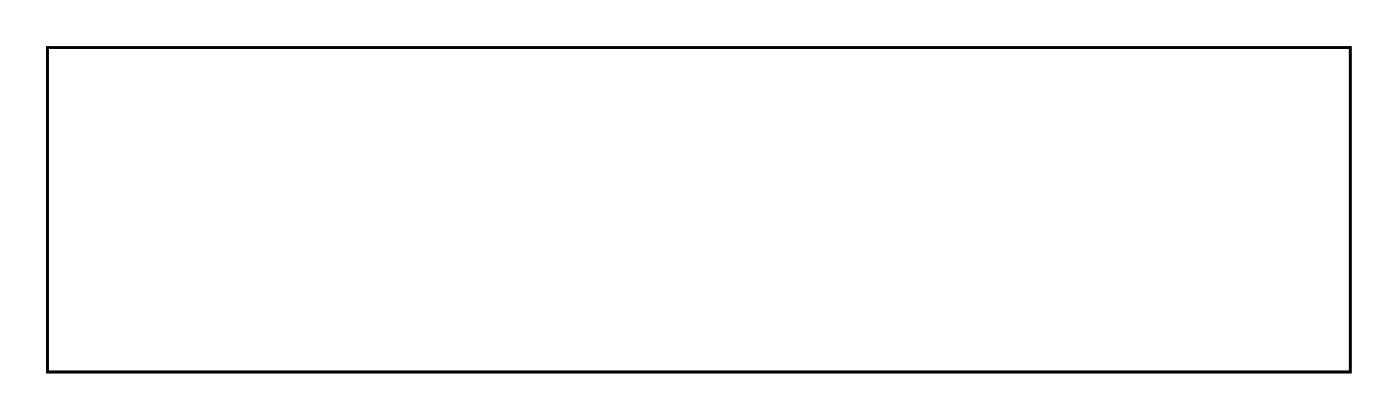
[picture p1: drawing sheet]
<svg xmlns="http://www.w3.org/2000/svg" width="107mm" height="32mm" viewBox="0 0 107 32" stroke-linecap="round" stroke-linejoin="round" font-family="sans-serif">
<path d="M3.6 3.6h99.8v24.8h-99.8z" fill="none" stroke="#000" stroke-width=".2"/>
<path d="M3.6 3.6h99.8v24.8h-99.8zM3.6 3.6v24.8h99.8v-24.8z" fill="#000"/>
<circle cx="98.1" cy="8.9" r=".74" fill="#fff"/>
<circle cx="98.1" cy="8.9" r=".74" fill="none" stroke="#fff" stroke-width=".76" stroke-linecap="butt"/>
<circle cx="98.1" cy="11.4" r=".74" fill="#fff"/>
<circle cx="98.1" cy="11.4" r=".74" fill="none" stroke="#fff" stroke-width=".76" stroke-linecap="butt"/>
<circle cx="98.1" cy="14" r=".74" fill="#fff"/>
<circle cx="98.1" cy="14" r=".74" fill="none" stroke="#fff" stroke-width=".76" stroke-linecap="butt"/>
<circle cx="98.1" cy="16.5" r=".74" fill="#fff"/>
<circle cx="98.1" cy="16.5" r=".74" fill="none" stroke="#fff" stroke-width=".76" stroke-linecap="butt"/>
<circle cx="80.3" cy="8.9" r=".74" fill="#fff"/>
<circle cx="80.3" cy="8.9" r=".74" fill="none" stroke="#fff" stroke-width=".76" stroke-linecap="butt"/>
<circle cx="80.3" cy="11.4" r=".74" fill="#fff"/>
<circle cx="80.3" cy="11.4" r=".74" fill="none" stroke="#fff" stroke-width=".76" stroke-linecap="butt"/>
<circle cx="80.3" cy="14" r=".74" fill="#fff"/>
<circle cx="80.3" cy="14" r=".74" fill="none" stroke="#fff" stroke-width=".76" stroke-linecap="butt"/>
<circle cx="80.3" cy="16.5" r=".74" fill="#fff"/>
<circle cx="80.3" cy="16.5" r=".74" fill="none" stroke="#fff" stroke-width=".76" stroke-linecap="butt"/>
<circle cx="62.5" cy="8.9" r=".74" fill="#fff"/>
<circle cx="62.5" cy="8.9" r=".74" fill="none" stroke="#fff" stroke-width=".76" stroke-linecap="butt"/>
<circle cx="62.5" cy="11.4" r=".74" fill="#fff"/>
<circle cx="62.5" cy="11.4" r=".74" fill="none" stroke="#fff" stroke-width=".76" stroke-linecap="butt"/>
<circle cx="62.5" cy="14" r=".74" fill="#fff"/>
<circle cx="62.5" cy="14" r=".74" fill="none" stroke="#fff" stroke-width=".76" stroke-linecap="butt"/>
<circle cx="62.5" cy="16.5" r=".74" fill="#fff"/>
<circle cx="62.5" cy="16.5" r=".74" fill="none" stroke="#fff" stroke-width=".76" stroke-linecap="butt"/>
<circle cx="44.8" cy="8.9" r=".74" fill="#fff"/>
<circle cx="44.8" cy="8.9" r=".74" fill="none" stroke="#fff" stroke-width=".76" stroke-linecap="butt"/>
<circle cx="44.8" cy="11.4" r=".74" fill="#fff"/>
<circle cx="44.8" cy="11.4" r=".74" fill="none" stroke="#fff" stroke-width=".76" stroke-linecap="butt"/>
<circle cx="44.8" cy="14" r=".74" fill="#fff"/>
<circle cx="44.8" cy="14" r=".74" fill="none" stroke="#fff" stroke-width=".76" stroke-linecap="butt"/>
<circle cx="44.8" cy="16.5" r=".74" fill="#fff"/>
<circle cx="44.8" cy="16.5" r=".74" fill="none" stroke="#fff" stroke-width=".76" stroke-linecap="butt"/>
<circle cx="27" cy="8.9" r=".74" fill="#fff"/>
<circle cx="27" cy="8.9" r=".74" fill="none" stroke="#fff" stroke-width=".76" stroke-linecap="butt"/>
<circle cx="27" cy="11.4" r=".74" fill="#fff"/>
<circle cx="27" cy="11.4" r=".74" fill="none" stroke="#fff" stroke-width=".76" stroke-linecap="butt"/>
<circle cx="27" cy="14" r=".74" fill="#fff"/>
<circle cx="27" cy="14" r=".74" fill="none" stroke="#fff" stroke-width=".76" stroke-linecap="butt"/>
<circle cx="27" cy="16.5" r=".74" fill="#fff"/>
<circle cx="27" cy="16.5" r=".74" fill="none" stroke="#fff" stroke-width=".76" stroke-linecap="butt"/>
<circle cx="9.2" cy="8.9" r=".74" fill="#fff"/>
<circle cx="9.2" cy="8.9" r=".74" fill="none" stroke="#fff" stroke-width=".76" stroke-linecap="butt"/>
<circle cx="9.2" cy="11.4" r=".74" fill="#fff"/>
<circle cx="9.2" cy="11.4" r=".74" fill="none" stroke="#fff" stroke-width=".76" stroke-linecap="butt"/>
<circle cx="9.2" cy="14" r=".74" fill="#fff"/>
<circle cx="9.2" cy="14" r=".74" fill="none" stroke="#fff" stroke-width=".76" stroke-linecap="butt"/>
<circle cx="9.2" cy="16.5" r=".74" fill="#fff"/>
<circle cx="9.2" cy="16.5" r=".74" fill="none" stroke="#fff" stroke-width=".76" stroke-linecap="butt"/>
<circle cx="89.2" cy="21.6" r=".7" fill="#fff"/>
<circle cx="89.2" cy="21.6" r=".7" fill="none" stroke="#fff" stroke-width=".76" stroke-linecap="butt"/>
<circle cx="89.2" cy="11.4" r=".7" fill="#fff"/>
<circle cx="89.2" cy="11.4" r=".7" fill="none" stroke="#fff" stroke-width=".76" stroke-linecap="butt"/>
<circle cx="86.7" cy="21.6" r=".7" fill="#fff"/>
<circle cx="86.7" cy="21.6" r=".7" fill="none" stroke="#fff" stroke-width=".76" stroke-linecap="butt"/>
<circle cx="86.7" cy="11.4" r=".7" fill="#fff"/>
<circle cx="86.7" cy="11.4" r=".7" fill="none" stroke="#fff" stroke-width=".76" stroke-linecap="butt"/>
<circle cx="67.6" cy="24.1" r=".7" fill="#fff"/>
<circle cx="67.6" cy="24.1" r=".7" fill="none" stroke="#fff" stroke-width=".76" stroke-linecap="butt"/>
<circle cx="67.6" cy="11.4" r=".7" fill="#fff"/>
<circle cx="67.6" cy="11.4" r=".7" fill="none" stroke="#fff" stroke-width=".76" stroke-linecap="butt"/>
<circle cx="94.3" cy="16.5" r=".7" fill="#fff"/>
<circle cx="94.3" cy="16.5" r=".7" fill="none" stroke="#fff" stroke-width=".76" stroke-linecap="butt"/>
<circle cx="94.3" cy="6.4" r=".7" fill="#fff"/>
<circle cx="94.3" cy="6.4" r=".7" fill="none" stroke="#fff" stroke-width=".76" stroke-linecap="butt"/>
<circle cx="76.5" cy="16.5" r=".7" fill="#fff"/>
<circle cx="76.5" cy="16.5" r=".7" fill="none" stroke="#fff" stroke-width=".76" stroke-linecap="butt"/>
<circle cx="76.5" cy="6.4" r=".7" fill="#fff"/>
<circle cx="76.5" cy="6.4" r=".7" fill="none" stroke="#fff" stroke-width=".76" stroke-linecap="butt"/>
<circle cx="58.7" cy="16.5" r=".7" fill="#fff"/>
<circle cx="58.7" cy="16.5" r=".7" fill="none" stroke="#fff" stroke-width=".76" stroke-linecap="butt"/>
<circle cx="58.7" cy="6.4" r=".7" fill="#fff"/>
<circle cx="58.7" cy="6.4" r=".7" fill="none" stroke="#fff" stroke-width=".76" stroke-linecap="butt"/>
<circle cx="48.6" cy="16.5" r=".7" fill="#fff"/>
<circle cx="48.6" cy="16.5" r=".7" fill="none" stroke="#fff" stroke-width=".76" stroke-linecap="butt"/>
<circle cx="48.6" cy="6.4" r=".7" fill="#fff"/>
<circle cx="48.6" cy="6.4" r=".7" fill="none" stroke="#fff" stroke-width=".76" stroke-linecap="butt"/>
<circle cx="30.8" cy="16.5" r=".7" fill="#fff"/>
<circle cx="30.8" cy="16.5" r=".7" fill="none" stroke="#fff" stroke-width=".76" stroke-linecap="butt"/>
<circle cx="30.8" cy="6.4" r=".7" fill="#fff"/>
<circle cx="30.8" cy="6.4" r=".7" fill="none" stroke="#fff" stroke-width=".76" stroke-linecap="butt"/>
<circle cx="13" cy="16.5" r=".7" fill="#fff"/>
<circle cx="13" cy="16.5" r=".7" fill="none" stroke="#fff" stroke-width=".76" stroke-linecap="butt"/>
<circle cx="13" cy="6.4" r=".7" fill="#fff"/>
<circle cx="13" cy="6.4" r=".7" fill="none" stroke="#fff" stroke-width=".76" stroke-linecap="butt"/>
<circle cx="39.7" cy="24.1" r=".7" fill="#fff"/>
<circle cx="39.7" cy="24.1" r=".7" fill="none" stroke="#fff" stroke-width=".76" stroke-linecap="butt"/>
<circle cx="39.7" cy="11.4" r=".7" fill="#fff"/>
<circle cx="39.7" cy="11.4" r=".7" fill="none" stroke="#fff" stroke-width=".76" stroke-linecap="butt"/>
<circle cx="20.6" cy="21.6" r=".7" fill="#fff"/>
<circle cx="20.6" cy="21.6" r=".7" fill="none" stroke="#fff" stroke-width=".76" stroke-linecap="butt"/>
<circle cx="20.6" cy="11.4" r=".7" fill="#fff"/>
<circle cx="20.6" cy="11.4" r=".7" fill="none" stroke="#fff" stroke-width=".76" stroke-linecap="butt"/>
<circle cx="16.8" cy="21.6" r=".7" fill="#fff"/>
<circle cx="16.8" cy="21.6" r=".7" fill="none" stroke="#fff" stroke-width=".76" stroke-linecap="butt"/>
<circle cx="16.8" cy="11.4" r=".7" fill="#fff"/>
<circle cx="16.8" cy="11.4" r=".7" fill="none" stroke="#fff" stroke-width=".76" stroke-linecap="butt"/>
<circle cx="47.3" cy="21.6" r=".74" fill="#fff"/>
<circle cx="47.3" cy="21.6" r=".74" fill="none" stroke="#fff" stroke-width=".76" stroke-linecap="butt"/>
<circle cx="49.8" cy="21.6" r=".74" fill="#fff"/>
<circle cx="49.8" cy="21.6" r=".74" fill="none" stroke="#fff" stroke-width=".76" stroke-linecap="butt"/>
<circle cx="52.4" cy="21.6" r=".74" fill="#fff"/>
<circle cx="52.4" cy="21.6" r=".74" fill="none" stroke="#fff" stroke-width=".76" stroke-linecap="butt"/>
<circle cx="54.9" cy="21.6" r=".74" fill="#fff"/>
<circle cx="54.9" cy="21.6" r=".74" fill="none" stroke="#fff" stroke-width=".76" stroke-linecap="butt"/>
<circle cx="57.5" cy="21.6" r=".74" fill="#fff"/>
<circle cx="57.5" cy="21.6" r=".74" fill="none" stroke="#fff" stroke-width=".76" stroke-linecap="butt"/>
<circle cx="60" cy="21.6" r=".74" fill="#fff"/>
<circle cx="60" cy="21.6" r=".74" fill="none" stroke="#fff" stroke-width=".76" stroke-linecap="butt"/>
<circle cx="9.2" cy="21.6" r=".74" fill="#fff"/>
<circle cx="9.2" cy="21.6" r=".74" fill="none" stroke="#fff" stroke-width=".76" stroke-linecap="butt"/>
<circle cx="11.7" cy="21.6" r=".74" fill="#fff"/>
<circle cx="11.7" cy="21.6" r=".74" fill="none" stroke="#fff" stroke-width=".76" stroke-linecap="butt"/>
</svg>
